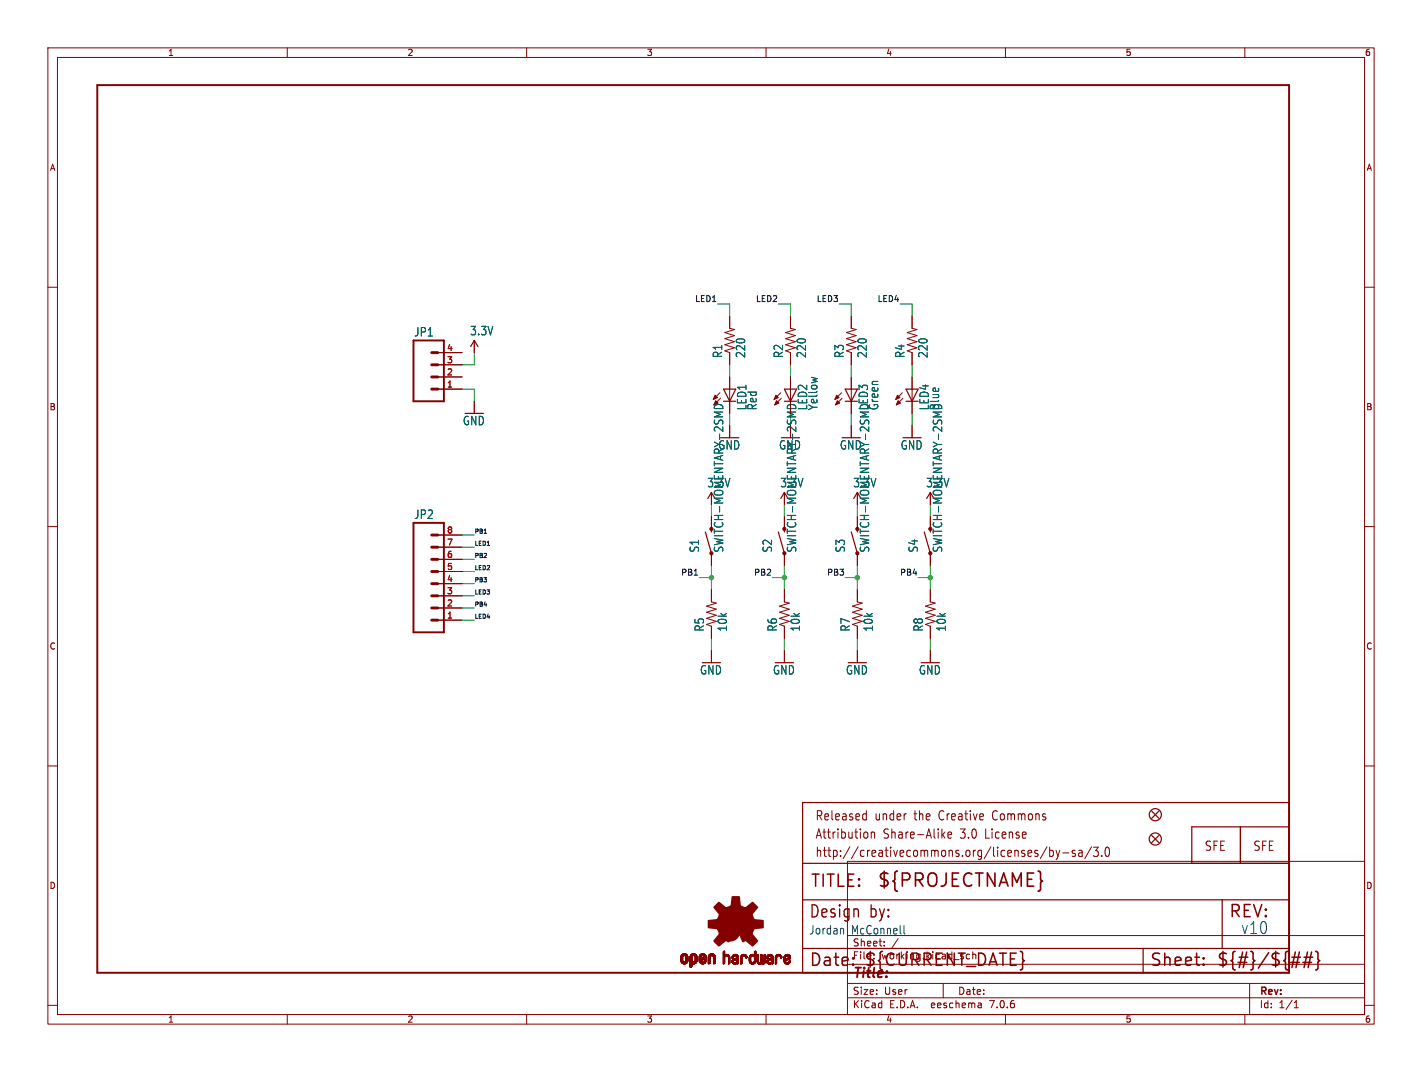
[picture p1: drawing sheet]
<svg xmlns="http://www.w3.org/2000/svg" width="297mm" height="224mm" viewBox="0 0 297 224" stroke-linecap="round" stroke-linejoin="round" font-family="sans-serif">
<defs><g id="words">
<text font-size="3.8" fill="#840000" x="183.1" y="185.7">${PROJECTNAME}</text>
<g font-size="3.5" fill="#840000">
<text x="169.2" y="185.7">TITLE:</text>
<text x="256.5" y="192.1">REV:</text>
<text x="168.9" y="202.2">Date:</text>
<text x="180.3" y="202.2">${CURRENT_DATE}</text>
<text x="240" y="202.2">Sheet:</text>
<text x="254" y="202.2">${#}/${##}</text>
</g>
<g font-size="3.5" fill="#0000c2">
<text x="168.9" y="192.1">Design</text>
<text x="181.6" y="192.1">by:</text>
<text x="259.1" y="195.3">v10</text>
</g>
<text font-size="2.8" fill="#840000" x="178" y="204.8">Title:</text>
<g font-size="2.7" fill="#840000">
<text x="170.2" y="171.7">Released</text>
<text x="182.7" y="171.7">under</text>
<text x="191.1" y="171.7">the</text>
<text x="196.5" y="171.7">Creative</text>
<text x="208" y="171.7">Commons</text>
<text x="170.2" y="175.5">Attribution</text>
<text x="170.2" y="179.3">http://creativecommons.org/licenses/by-sa/3.0</text>
<text x="184.5" y="175.5">Share-Alike</text>
<text x="200.8" y="175.5">3.0</text>
<text x="206.2" y="175.5">License</text>
<text x="251.5" y="178">SFE</text>
<text x="261.6" y="178">SFE</text>
</g>
<g font-size="2.5" fill="#006464">
<text x="86.4" y="70.5">JP1</text>
<text x="98.1" y="70.2">3.3V</text>
<text x="151" y="74.9" transform="rotate(-90 151 74.9)">R1</text>
<text x="155.8" y="74.9" transform="rotate(-90 155.8 74.9)">220</text>
<text x="163.7" y="74.9" transform="rotate(-90 163.7 74.9)">R2</text>
<text x="168.5" y="74.9" transform="rotate(-90 168.5 74.9)">220</text>
<text x="176.4" y="74.9" transform="rotate(-90 176.4 74.9)">R3</text>
<text x="181.2" y="74.9" transform="rotate(-90 181.2 74.9)">220</text>
<text x="189.1" y="74.9" transform="rotate(-90 189.1 74.9)">R4</text>
<text x="193.9" y="74.9" transform="rotate(-90 193.9 74.9)">220</text>
<text x="96.6" y="89">GND</text>
<text x="156.1" y="85.8" transform="rotate(-90 156.1 85.8)">LED1</text>
<text x="158.3" y="85.8" transform="rotate(-90 158.3 85.8)">Red</text>
<text x="168.8" y="85.8" transform="rotate(-90 168.8 85.8)">LED2</text>
<text x="171" y="85.8" transform="rotate(-90 171 85.8)">Yellow</text>
<text x="183.7" y="85.8" transform="rotate(-90 183.7 85.8)">Green</text>
<text x="194.2" y="85.8" transform="rotate(-90 194.2 85.8)">LED4</text>
<text x="196.4" y="85.8" transform="rotate(-90 196.4 85.8)">Blue</text>
<text x="149.9" y="94.1">GND</text>
<text x="162.6" y="94.1">GND</text>
<text x="175.3" y="94.1">GND</text>
<text x="188" y="94.1">GND</text>
<text x="147.6" y="102">3.3V</text>
<text x="162.9" y="102">3.3V</text>
<text x="178.1" y="102">3.3V</text>
<text x="193.3" y="102">3.3V</text>
<text x="86.4" y="108.6">JP2</text>
<text x="146.2" y="115.5" transform="rotate(-90 146.2 115.5)">S1</text>
<text x="161.4" y="115.5" transform="rotate(-90 161.4 115.5)">S2</text>
<text x="176.7" y="115.5" transform="rotate(-90 176.7 115.5)">S3</text>
<text x="191.9" y="115.5" transform="rotate(-90 191.9 115.5)">S4</text>
<text x="147.2" y="132" transform="rotate(-90 147.2 132)">R5</text>
<text x="152" y="132" transform="rotate(-90 152 132)">10k</text>
<text x="162.5" y="132" transform="rotate(-90 162.5 132)">R6</text>
<text x="167.3" y="132" transform="rotate(-90 167.3 132)">10k</text>
<text x="177.7" y="132" transform="rotate(-90 177.7 132)">R7</text>
<text x="182.5" y="132" transform="rotate(-90 182.5 132)">10k</text>
<text x="193" y="132" transform="rotate(-90 193 132)">R8</text>
<text x="197.8" y="132" transform="rotate(-90 197.8 132)">10k</text>
<text x="146.1" y="141.1">GND</text>
<text x="161.3" y="141.1">GND</text>
<text x="176.6" y="141.1">GND</text>
<text x="191.8" y="141.1">GND</text>
</g>
<g font-size="2.5" fill="#840000">
<text x="151.3" y="115.5" transform="rotate(-90 151.3 115.5)">SWITCH-MOMENTARY-2SMD</text>
<text x="166.5" y="115.5" transform="rotate(-90 166.5 115.5)">SWITCH-MOMENTARY-2SMD</text>
<text x="181.8" y="115.5" transform="rotate(-90 181.8 115.5)">SWITCH-MOMENTARY-2SMD LED3</text>
<text x="197" y="115.5" transform="rotate(-90 197 115.5)">SWITCH-MOMENTARY-2SMD</text>
</g>
<g font-size="2.5" fill="#0000c2">
<text x="168.9" y="195.3">Jordan</text>
<text x="177.8" y="195.3">McConnell</text>
</g>
<g font-size="2.1" fill="#840000">
<text x="178" y="197.9">Sheet:</text>
<text x="178" y="200.6">File:</text>
<text x="184.1" y="200.6">working.kicad_sch</text>
<text x="178" y="208">Size:</text>
<text x="184.7" y="208">User</text>
<text x="200" y="208">Date:</text>
<text x="263" y="208.2">Rev:</text>
<text x="178" y="210.8">KiCad</text>
<text x="185.7" y="210.8">E.D.A.</text>
<text x="194.6" y="210.8">eeschema</text>
<text x="207" y="210.8">7.0.6</text>
<text x="263" y="210.8">Id:</text>
<text x="267.1" y="210.8">1/1</text>
</g>
<g font-size="1.8" fill="#840000">
<text x="35" y="11.9">1</text>
<text x="85" y="11.9">2</text>
<text x="135" y="11.9">3</text>
<text x="185" y="11.9">4</text>
<text x="235" y="11.9">5</text>
<text x="285" y="11.9">6</text>
<text x="10.3" y="35.9">A</text>
<text x="285.3" y="35.9">A</text>
<text x="10.3" y="85.9">B</text>
<text x="285.3" y="85.9">B</text>
<text x="10.3" y="135.9">C</text>
<text x="285.3" y="135.9">C</text>
<text x="10.3" y="185.9">D</text>
<text x="285.3" y="185.9">D</text>
<text x="35" y="213.8">1</text>
<text x="85" y="213.8">2</text>
<text x="135" y="213.8">3</text>
<text x="185" y="213.8">4</text>
<text x="235" y="213.8">5</text>
<text x="285" y="213.8">6</text>
</g>
<g font-size="1.8" fill="#a90000">
<text x="93.3" y="75.9">3</text>
<text x="93.3" y="73.4">4</text>
<text x="93.3" y="81">1</text>
<text x="93.3" y="78.5">2</text>
<text x="93.3" y="111.5">8</text>
<text x="93.3" y="119.1">5</text>
<text x="93.3" y="116.6">6</text>
<text x="93.3" y="114">7</text>
<text x="93.3" y="124.2">3</text>
<text x="93.3" y="121.7">4</text>
<text x="93.3" y="129.3">1</text>
<text x="93.3" y="126.7">2</text>
</g>
<g font-size="1.7" fill="#0f0f0f">
<text x="145.1" y="63.2">LED1</text>
<text x="157.8" y="63.2">LED2</text>
<text x="170.5" y="63.2">LED3</text>
<text x="183.2" y="63.2">LED4</text>
<text x="142.2" y="120.3">PB1</text>
<text x="157.4" y="120.3">PB2</text>
<text x="172.6" y="120.3">PB3</text>
<text x="187.9" y="120.3">PB4</text>
</g>
<g font-size="1.2" fill="#0f0f0f">
<text x="99.1" y="111.5">PB1</text>
<text x="99.1" y="119.1">LED2</text>
<text x="99.1" y="116.6">PB2</text>
<text x="99.1" y="114.1">LED1</text>
<text x="99.1" y="121.7">PB3</text>
<text x="99.1" y="124.2">LED3</text>
<text x="99.1" y="129.3">LED4</text>
<text x="99.1" y="126.8">PB4</text>
</g>
</g></defs>
<g fill="none" stroke="#840000" stroke-width=".21">
<path d="M10 10h277v203.9h-277zM12 12h273v199.9h-273zM60 10v2M110 10v2M160 10v2M210 10v2M260 10v2M10 60h2M285 60h2M91.4 78.7h5.1M91.4 76.2h5.1M91.4 73.7h5.1"/>
<path d="M99.1 71.1v2.6M152.4 66v2.6l1 .2-2 .7 2 .6-2 .6 2 .7-2 .6 2 .6-2 .7 1 .4v2.5M152.4 78.7v7.7M165.1 66v2.6l1 .2-2 .7 2 .6-2 .6 2 .7-2 .6 2 .6-2 .7 1 .4v2.5M165.1 78.7v7.7M177.8 66v2.6l1 .2-2 .7 2 .6-2 .6 2 .7-2 .6 2 .6-2 .7 1 .4v2.5M177.8 78.7v7.7M190.5 66v2.6l1 .2-2 .7 2 .6-2 .6 2 .7-2 .6 2 .6-2 .7 1 .4v2.5M190.5 78.7v7.7M91.4 81.3h5.1M99.1 83.8v2.6M150.4 82l-1.4 1.4"/>
<path d="M150.5 83.2l-1.4 1.4M152.4 88.9v2.5M163.1 82l-1.4 1.4M163.2 83.2l-1.4 1.4M175.8 82l-1.4 1.4M175.9 83.2l-1.4 1.4M177.8 88.9v2.5M188.5 82l-1.4 1.4M188.6 83.2l-1.4 1.4M190.5 88.9v2.5M10 110h2M91.4 119.4h5.1"/>
<path d="M91.4 116.8h5.1M91.4 114.3h5.1M91.4 111.8h5.1M148.6 115.6v2.5M163.8 115.6v2.5M179.1 115.6v2.5M194.3 115.6v2.5M285 110h2M91.4 129.5h5.1M91.4 127h5.1M91.4 124.5h5.1M91.4 121.9h5.1"/>
<path d="M148.6 123.2v2.5l1 .3-2 .6 2 .7-2 .6 2 .6-2 .7 2 .6-2 .6 1 .4v2.6M148.6 135.9v2.5M163.8 123.2v2.5l1 .3-2 .6 2 .7-2 .6 2 .6-2 .7 2 .6-2 .6 1 .4v2.6M163.8 135.9v2.5M179.1 123.2v2.5l1 .3-2 .6 2 .7-2 .6 2 .6-2 .7 2 .6-2 .6 1 .4v2.6M179.1 135.9v2.5M194.3 123.2v2.5l1 .3-2 .6 2 .7-2 .6 2 .6-2 .7 2 .6-2 .6 1 .4v2.6M194.3 135.9v2.5M10 160h2M285 160h2M177 179.9h108v32h-108zM180.5 170l.4 .1"/>
<path d="M180.9 169.3v2M180.9 171.2l-.4 .1M181.2 174v.9M182 173.8v1.3M182 174l.2-.2 .4 .1 .1 1.2M196.9 174.4l.5 .7M197.4 173.8l-.7 .7M198 174.4l.8-.1-.1-.4-.5-.1-.2 .3 .1 .9h.6M218.7 176.9l-1.4 2.5M219.2 177v1.9M219.2 177.7l.5-.1 .3 .4-.1 .8h-.7M220.6 177.6l.4 1.3"/>
<path d="M221 178.9l-.2 .5-.2 .1M221.3 177.6l-.3 1.3M222 178.2h1.2M224.5 177.7l-.3-.1-.3 .3 .1 .3 .5 .1v.5h-.6M225.3 177.7h.7v1.2M226 178.1l-.5 .1a.4 .4 0 0 0-.3 .3 .4 .4 0 0 0 .3 .4l.5-.1M228 176.9l-1.4 2.5M228.4 177h1l-.6 .7 .5 .2v.8l-.2 .2h-.5l-.2-.2M230.1 178.7v.2M231 177.1l.3-.1a1.34 1.34 0 0 1 0 1.9h-.1a1.44 1.44 0 0 1-.2-1.8zM177 195.4h108M184.7 197.5v.1"/>
<path d="M184.7 196.7v.1M187.6 196l-1.3 2M10 210h2M60 211.9v2M110 211.9v2M160 211.9v2M177 208.4h108M177 205.4h108M177 201.4h108M197 205.4v3M204.9 209.6l.1 .9M205 210.4l-.2 .1"/>
<path d="M205 209.9h-.2M210 211.9v2M260 211.9v2M261 205.4v6.5M270.3 210.5h.9M270.3 209.4l.4-.4v1.5M285 210h2"/>
</g>
<path d="M20.3 17.8h248.9v185.4h-248.9zM86.4 71.1h6.3v12.7h-6.3zM86.4 109.2h6.3v22.9h-6.3z" fill="none" stroke="#840000" stroke-width=".41"/>
<path d="M90.2 78.7h1.2M90.2 76.2h1.2M90.2 73.7h1.2M90.2 81.3h1.2M90.2 119.4h1.2M90.2 116.8h1.2M90.2 114.3h1.2M90.2 111.8h1.2M90.2 129.5h1.2M90.2 127h1.2M90.2 124.5h1.2M90.2 121.9h1.2" fill="none" stroke="#840000" stroke-width=".61"/>
<g fill="#840000" stroke="#840000" stroke-width=".21">
<path d="M187.5 82.6l.5 .5-.9 .3z"/>
<path d="M187.6 83.7l.5 .5-.9 .4z"/>
<path d="M174.8 82.6l.5 .5-.9 .3z"/>
<path d="M174.9 83.7l.5 .5-.9 .4z"/>
<path d="M142.2 200.7h.4z"/>
<path d="M142.2 200.6l.4 .1z"/>
<path d="M142.2 200.6h.4z"/>
<path d="M142.2 200.5l.4 .1z"/>
<path d="M142.2 200.5h.4z"/>
<path d="M142.2 200.4l.4 .1z"/>
<path d="M142.2 200.4h.4z"/>
<path d="M142.2 200.3l.4 .1z"/>
<path d="M142.2 200.3h.4z"/>
<path d="M142.2 200.2l.4 .1z"/>
<path d="M142.2 200.2h.4z"/>
<path d="M142.2 200.1l.4 .1z"/>
<path d="M142.2 200.1h.4z"/>
<path d="M142.2 200l.4 .1z"/>
<path d="M142.2 200h.4z"/>
<path d="M142.2 199.9l.4 .1z"/>
<path d="M142.2 199.9h.4z"/>
<path d="M142.2 199.8l.4 .1z"/>
<path d="M142.2 199.8h.4z"/>
<path d="M142.2 200.8h.5z"/>
<path d="M142.2 200.8h.4z"/>
<path d="M142.2 200.7l.4 .1z"/>
<path d="M142.2 199.8h.5z"/>
<path d="M142.2 199.7l.5 .1z"/>
<path d="M142.2 200.9h.5z"/>
<path d="M142.2 200.8l.5 .1z"/>
<path d="M142.2 199.7h.5z"/>
<path d="M142.3 200.9h.5z"/>
<path d="M142.3 199.7h.5z"/>
<path d="M142.3 199.6l.5 .1z"/>
<path d="M142.3 200.9l.5 .1z"/>
<path d="M142.3 199.6h.5z"/>
<path d="M142.3 199.6h.6z"/>
<path d="M142.3 201h1.3z"/>
<path d="M142.3 201h.6z"/>
<path d="M142.3 199.6h1.3z"/>
<path d="M142.3 199.5l1.3 .1z"/>
<path d="M142.3 201l1.2 .1z"/>
<path d="M142.3 199.5h1.3z"/>
<path d="M142.3 199.5h1.2z"/>
<path d="M142.3 201.1h1.2z"/>
<path d="M142.4 201.1h1.1z"/>
<path d="M142.4 199.5h1.1z"/>
<path d="M142.4 199.4l1.1 .1z"/>
<path d="M142.4 201.1l1.1 .1z"/>
<path d="M142.4 199.4h1.1z"/>
<path d="M142.4 201.2h1z"/>
<path d="M142.4 199.4h1z"/>
<path d="M142.5 201.2h.9z"/>
<path d="M142.5 199.4h.9z"/>
<path d="M142.5 199.3l.9 .1z"/>
<path d="M142.5 199.3h.8z"/>
<path d="M142.6 201.2l.7 .1z"/>
<path d="M142.6 201.3h.7z"/>
<path d="M142.6 199.3h.7z"/>
<path d="M142.6 201.3h.6z"/>
<path d="M142.6 199.3h.6z"/>
<path d="M142.7 201.3h.5z"/>
<path d="M142.7 199.3h.5z"/>
<path d="M142.7 201.3h.4z"/>
<path d="M142.8 199.2l.3 .1z"/>
<path d="M142.8 201.3h.3z"/>
<path d="M142.8 199.2h.3z"/>
<path d="M142.8 201.3l.3 .1z"/>
<path d="M142.8 201.4h.2z"/>
<path d="M142.9 199.2h.1z"/>
<path d="M143 199.6h.6z"/>
<path d="M143 201h.6z"/>
<path d="M143.1 200.9l.5 .1z"/>
<path d="M143.1 200.9h.5z"/>
<path d="M143.1 199.6l.5 .1z"/>
<path d="M143.1 199.7h.5z"/>
<path d="M143.2 200.9h.4z"/>
<path d="M143.2 199.7h.4z"/>
<path d="M143.2 200.8l.4 .1z"/>
<path d="M143.2 200.8h.5z"/>
<path d="M143.2 199.7l.5 .1z"/>
<path d="M143.2 199.7h.5z"/>
<path d="M143.2 199.8h.5z"/>
<path d="M143.3 200.7l.4 .1z"/>
<path d="M143.3 200.7h.4z"/>
<path d="M143.3 199.9h.4z"/>
<path d="M143.3 199.8l.4 .1z"/>
<path d="M143.3 199.8h.4z"/>
<path d="M143.3 200.6l.4 .1z"/>
<path d="M143.3 200.6h.4z"/>
<path d="M143.3 200.5l.4 .1z"/>
<path d="M143.3 200.5h.4z"/>
<path d="M143.3 200.4l.4 .1z"/>
<path d="M143.3 200.4h.4z"/>
<path d="M143.3 200.3l.4 .1z"/>
<path d="M143.3 200.3h.4z"/>
<path d="M143.3 200.2l.4 .1z"/>
<path d="M143.3 200.2h.4z"/>
<path d="M143.3 200.1l.4 .1z"/>
<path d="M143.3 200.1h.4z"/>
<path d="M143.3 200l.4 .1z"/>
<path d="M143.3 200h.4z"/>
<path d="M143.3 199.9l.4 .1z"/>
<path d="M144.1 202h.2z"/>
<path d="M144.1 202h.3z"/>
<path d="M144.1 201.9l.4 .1z"/>
<path d="M144.1 201.9h.4z"/>
<path d="M144.1 201.8l.4 .1z"/>
<path d="M144.1 201.8h.4z"/>
<path d="M144.1 201.7l.4 .1z"/>
<path d="M144.1 201.7h.4z"/>
<path d="M144.1 201.6l.4 .1z"/>
<path d="M144.1 201.6h.4z"/>
<path d="M144.1 201.5l.4 .1z"/>
<path d="M144.1 201.5h.4z"/>
<path d="M144.1 201.4l.4 .1z"/>
<path d="M144.1 201.4h.4z"/>
<path d="M144.1 201.3l.4 .1z"/>
<path d="M144.1 201.3h.4z"/>
<path d="M144.1 201.3h.5z"/>
<path d="M144.1 201.3h1.1z"/>
<path d="M144.1 201.2l1.1 .1z"/>
<path d="M144.1 201.2h1.2z"/>
<path d="M144.1 201.2h1.3z"/>
<path d="M144.1 201.1l1.3 .1z"/>
<path d="M144.1 201.1h1.3z"/>
<path d="M144.1 201l1.3 .1z"/>
<path d="M144.1 201h1.4z"/>
<path d="M144.1 201h.7z"/>
<path d="M144.1 200.9l.6 .1z"/>
<path d="M144.1 200.9h.6z"/>
<path d="M144.1 200.9h.5z"/>
<path d="M144.1 200.8l.5 .1z"/>
<path d="M144.1 200.8h.5z"/>
<path d="M144.1 200.8h.4z"/>
<path d="M144.1 200.7l.4 .1z"/>
<path d="M144.1 200.7h.4z"/>
<path d="M144.1 200.6l.4 .1z"/>
<path d="M144.1 200.6h.4z"/>
<path d="M144.1 200.5l.4 .1z"/>
<path d="M144.1 200.5h.4z"/>
<path d="M144.1 200.4l.4 .1z"/>
<path d="M144.1 200.4h.4z"/>
<path d="M144.1 200.3l.4 .1z"/>
<path d="M144.1 200.3h.4z"/>
<path d="M144.1 200.2l.4 .1z"/>
<path d="M144.1 200.2h.4z"/>
<path d="M144.1 200.1l.4 .1z"/>
<path d="M144.1 200.1h.4z"/>
<path d="M144.1 200l.4 .1z"/>
<path d="M144.1 200h.4z"/>
<path d="M144.1 199.9l.4 .1z"/>
<path d="M144.1 199.9h.4z"/>
<path d="M144.1 199.8l.4 .1z"/>
<path d="M144.1 199.8h.4z"/>
<path d="M144.1 199.8h.5z"/>
<path d="M144.2 202h.1z"/>
<path d="M144.2 199.8h.4z"/>
<path d="M144.2 199.7l.4 .1z"/>
<path d="M144.2 199.7h.4z"/>
<path d="M144.2 199.7h.5z"/>
<path d="M144.2 199.6l.5 .1z"/>
<path d="M144.2 199.6h.5z"/>
<path d="M144.2 199.6h.6z"/>
<path d="M144.2 199.6h1.3z"/>
<path d="M144.2 199.5l1.3 .1z"/>
<path d="M144.3 199.5h1.2z"/>
<path d="M144.3 199.5h1.1z"/>
<path d="M144.3 199.4l1.1 .1z"/>
<path d="M144.3 199.4h1.1z"/>
<path d="M144.4 199.4h.9z"/>
<path d="M144.4 199.3l.9 .1z"/>
<path d="M144.5 199.3h.7z"/>
<path d="M144.6 201.3h.5z"/>
<path d="M144.6 199.3h.5z"/>
<path d="M144.7 199.2l.3 .1z"/>
<path d="M144.7 201.3h.3z"/>
<path d="M144.7 199.2h.3z"/>
<path d="M144.7 201.3l.3 .1z"/>
<path d="M144.7 199.2h.2z"/>
<path d="M144.8 201.4h.1z"/>
<path d="M144.9 199.6h.6z"/>
<path d="M144.9 201h.6z"/>
<path d="M145 200.9l.5 .1z"/>
<path d="M145 199.6h.5z"/>
<path d="M145 200.9h.5z"/>
<path d="M145 199.6l.5 .1z"/>
<path d="M145 199.7h.5z"/>
<path d="M145.1 199.7h.4z"/>
<path d="M145.1 200.9h.4z"/>
<path d="M145.1 200.8l.4 .1z"/>
<path d="M145.1 200.8h.4z"/>
<path d="M145.1 199.7l.4 .1z"/>
<path d="M145.1 200.8h.5z"/>
<path d="M145.1 199.8h.5z"/>
<path d="M145.1 199.8h.4z"/>
<path d="M145.2 200.8h.4z"/>
<path d="M145.2 199.8h.4z"/>
<path d="M145.2 200.7l.4 .1z"/>
<path d="M145.2 200.7h.4z"/>
<path d="M145.2 199.8l.4 .1z"/>
<path d="M145.2 199.9h.4z"/>
<path d="M145.2 200.6l.4 .1z"/>
<path d="M145.2 200.6h.4z"/>
<path d="M145.2 200.5l.4 .1z"/>
<path d="M145.2 200.5h.4z"/>
<path d="M145.2 200.4l.4 .1z"/>
<path d="M145.2 200.4h.4z"/>
<path d="M145.2 200.3l.4 .1z"/>
<path d="M145.2 200.3h.4z"/>
<path d="M145.2 200.2l.4 .1z"/>
<path d="M145.2 200.2h.4z"/>
<path d="M145.2 200.1l.4 .1z"/>
<path d="M145.2 200.1h.4z"/>
<path d="M145.2 200l.4 .1z"/>
<path d="M145.2 200h.4z"/>
<path d="M145.2 199.9l.4 .1z"/>
<path d="M146 200.8h.5z"/>
<path d="M146 200.7l.5 .1z"/>
<path d="M146 200.7h.5z"/>
<path d="M146 200.7h.4z"/>
<path d="M146 200.6l.5 .1z"/>
<path d="M146 200.6h.5z"/>
<path d="M146 200.6h.6z"/>
<path d="M146 200.5l.6 .1z"/>
<path d="M146 200.5h.7z"/>
<path d="M146 200.5h.8z"/>
<path d="M146 200.4l.9 .1z"/>
<path d="M146 200.4h.9z"/>
<path d="M146 200.4h1z"/>
<path d="M146 200.3l1.1 .1z"/>
<path d="M146 200.3h1.1z"/>
<path d="M146 200.3h1.2z"/>
<path d="M146 200.3h1.3z"/>
<path d="M146 200.2l1.3 .1z"/>
<path d="M146 200.2h1.3z"/>
<path d="M146 200.2h1.4z"/>
<path d="M146 200.2h1.5z"/>
<path d="M146 200.2h.4z"/>
<path d="M146 200.1l.4 .1z"/>
<path d="M146 200.1h.4z"/>
<path d="M146 200l.4 .1z"/>
<path d="M146 200h.4z"/>
<path d="M146 199.9l.4 .1z"/>
<path d="M146 199.9h.4z"/>
<path d="M146 199.9h.5z"/>
<path d="M146 199.8l.5 .1z"/>
<path d="M146 199.8h.5z"/>
<path d="M146.1 200.9h.4z"/>
<path d="M146.1 200.8l.4 .1z"/>
<path d="M146.1 200.8h.4z"/>
<path d="M146.1 199.8h.4z"/>
<path d="M146.1 199.7l.4 .1z"/>
<path d="M146.1 199.7h.4z"/>
<path d="M146.1 200.9h.5z"/>
<path d="M146.1 199.7h.5z"/>
<path d="M146.1 200.9l.6 .1z"/>
<path d="M146.1 199.6l.5 .1z"/>
<path d="M146.1 199.6h.6z"/>
<path d="M146.1 201h1.3z"/>
<path d="M146.1 201h.6z"/>
<path d="M146.1 199.6h1.3z"/>
<path d="M146.1 199.5l1.3 .1z"/>
<path d="M146.2 201h1.2z"/>
<path d="M146.2 199.5h1.2z"/>
<path d="M146.2 201l1.2 .1z"/>
<path d="M146.2 201.1h1.1z"/>
<path d="M146.2 199.5h1.1z"/>
<path d="M146.2 199.4l1.1 .1z"/>
<path d="M146.3 201.1l1 .1z"/>
<path d="M146.3 199.4h1z"/>
<path d="M146.3 201.2h1z"/>
<path d="M146.3 201.2h.9z"/>
<path d="M146.3 199.4h.9z"/>
<path d="M146.4 199.3l.8 .1z"/>
<path d="M146.4 201.2l.7 .1z"/>
<path d="M146.4 199.3h.8z"/>
<path d="M146.4 201.3h.7z"/>
<path d="M146.4 199.3h.7z"/>
<path d="M146.5 199.3h.6z"/>
<path d="M146.5 201.3h.6z"/>
<path d="M146.5 199.3h.5z"/>
<path d="M146.5 201.3h.5z"/>
<path d="M146.5 200.2h1z"/>
<path d="M146.5 200.1l1 .1z"/>
<path d="M146.6 199.3h.4z"/>
<path d="M146.6 201.3h.4z"/>
<path d="M146.6 200.1h.9z"/>
<path d="M146.6 199.2l.3 .1z"/>
<path d="M146.6 201.3h.3z"/>
<path d="M146.6 201.3l.3 .1z"/>
<path d="M146.6 199.2h.3z"/>
<path d="M146.7 201.4h.2z"/>
<path d="M146.7 200.1h.8z"/>
<path d="M146.7 199.2h.2z"/>
<path d="M146.8 200l.7 .1z"/>
<path d="M146.8 200h.7z"/>
<path d="M146.8 199.6h.6z"/>
<path d="M146.9 201h.5z"/>
<path d="M146.9 200h.6z"/>
<path d="M146.9 199.6h.5z"/>
<path d="M146.9 200.9l.5 .1z"/>
<path d="M146.9 200.9h.5z"/>
<path d="M146.9 199.6l.5 .1z"/>
<path d="M146.9 199.7h.5z"/>
<path d="M146.9 199.7h.6z"/>
<path d="M147 200.9h.4z"/>
<path d="M147 199.7h.5z"/>
<path d="M147 200.9h.5z"/>
<path d="M147 200h.5z"/>
<path d="M147 199.7l.5 .1z"/>
<path d="M147 200.8l.5 .1z"/>
<path d="M147 199.8h.5z"/>
<path d="M147 200.8h.5z"/>
<path d="M147 199.9l.5 .1z"/>
<path d="M147 199.9h.5z"/>
<path d="M147.1 200.8h.4z"/>
<path d="M147.1 199.9h.4z"/>
<path d="M147.1 199.8h.4z"/>
<path d="M147.1 199.8l.4 .1z"/>
<path d="M147.1 200.7l.4 .1z"/>
<path d="M147.1 200.7h.4z"/>
<path d="M147.1 200.6l.4 .1z"/>
<path d="M147.1 200.6h.4z"/>
<path d="M147.2 200.6h.3z"/>
<path d="M147.2 200.5l.3 .1z"/>
<path d="M147.2 200.5h.3z"/>
<path d="M147.3 200.5h.2z"/>
<path d="M147.9 201.3h.3z"/>
<path d="M147.9 201.2l.4 .1z"/>
<path d="M147.9 201.2h.4z"/>
<path d="M147.9 201.1l.4 .1z"/>
<path d="M147.9 201.1h.4z"/>
<path d="M147.9 201l.4 .1z"/>
<path d="M147.9 201h.4z"/>
<path d="M147.9 200.9l.4 .1z"/>
<path d="M147.9 200.9h.4z"/>
<path d="M147.9 200.8l.4 .1z"/>
<path d="M147.9 200.8h.4z"/>
<path d="M147.9 200.7l.4 .1z"/>
<path d="M147.9 200.7h.4z"/>
<path d="M147.9 200.6l.4 .1z"/>
<path d="M147.9 200.6h.4z"/>
<path d="M147.9 200.5l.4 .1z"/>
<path d="M147.9 200.5h.4z"/>
<path d="M147.9 200.4l.4 .1z"/>
<path d="M147.9 200.4h.4z"/>
<path d="M147.9 200.3l.4 .1z"/>
<path d="M147.9 200.3h.4z"/>
<path d="M147.9 200.2l.4 .1z"/>
<path d="M147.9 200.2h.4z"/>
<path d="M147.9 200.1l.4 .1z"/>
<path d="M147.9 200.1h.4z"/>
<path d="M147.9 200l.4 .1z"/>
<path d="M147.9 200h.4z"/>
<path d="M147.9 199.9l.4 .1z"/>
<path d="M147.9 199.9h.4z"/>
<path d="M147.9 199.8l.4 .1z"/>
<path d="M148 201.3h.2z"/>
<path d="M148 199.8h.4z"/>
<path d="M148 201.3h.1z"/>
<path d="M148 199.7l.4 .1z"/>
<path d="M148 199.7h.4z"/>
<path d="M148 199.7h.5z"/>
<path d="M148 199.6l.5 .1z"/>
<path d="M148 199.6h.6z"/>
<path d="M148 199.6h1.3z"/>
<path d="M148.1 199.6h1.2z"/>
<path d="M148.1 199.5l1.2 .1z"/>
<path d="M148.1 199.5h1.2z"/>
<path d="M148.1 199.5h1.1z"/>
<path d="M148.1 199.4l1.1 .1z"/>
<path d="M148.2 199.4h1z"/>
<path d="M148.2 199.4h.9z"/>
<path d="M148.3 199.3l.8 .1z"/>
<path d="M148.3 199.3h.8z"/>
<path d="M148.3 199.3h.7z"/>
<path d="M148.4 199.3h.6z"/>
<path d="M148.4 199.3h.5z"/>
<path d="M148.5 199.3h.4z"/>
<path d="M148.5 199.2l.4 .1z"/>
<path d="M148.5 199.2h.3z"/>
<path d="M148.6 199.2h.2z"/>
<path d="M148.7 199.6h.6z"/>
<path d="M148.8 199.6h.5z"/>
<path d="M148.8 199.6l.5 .1z"/>
<path d="M148.8 199.7h.5z"/>
<path d="M148.9 199.7h.4z"/>
<path d="M148.9 199.7h.5z"/>
<path d="M148.9 199.7l.5 .1z"/>
<path d="M149 199.8h.4z"/>
<path d="M149 199.8l.4 .1z"/>
<path d="M149 201.3h.3z"/>
<path d="M149 201.2l.3 .1z"/>
<path d="M149 201.2h.4z"/>
<path d="M149 201.1l.4 .1z"/>
<path d="M149 201.1h.4z"/>
<path d="M149 201l.4 .1z"/>
<path d="M149 201h.4z"/>
<path d="M149 200.9l.4 .1z"/>
<path d="M149 200.9h.4z"/>
<path d="M149 200.8l.4 .1z"/>
<path d="M149 200.8h.4z"/>
<path d="M149 200.7l.4 .1z"/>
<path d="M149 200.7h.4z"/>
<path d="M149 200.6l.4 .1z"/>
<path d="M149 200.6h.4z"/>
<path d="M149 200.5l.4 .1z"/>
<path d="M149 200.5h.4z"/>
<path d="M149 200.4l.4 .1z"/>
<path d="M149 200.4h.4z"/>
<path d="M149 200.3l.4 .1z"/>
<path d="M149 200.3h.4z"/>
<path d="M149 200.2l.4 .1z"/>
<path d="M149 200.2h.4z"/>
<path d="M149 200.1l.4 .1z"/>
<path d="M149 200.1h.4z"/>
<path d="M149 200l.4 .1z"/>
<path d="M149 200h.4z"/>
<path d="M149 199.9l.4 .1z"/>
<path d="M149 199.9h.4z"/>
<path d="M149 201.3h.2z"/>
<path d="M151.1 201.3h.1z"/>
<path d="M151.1 201.3h.2z"/>
<path d="M151.1 198.9h.3z"/>
<path d="M151.1 201.2l.2 .1z"/>
<path d="M151.1 201.2h.2z"/>
<path d="M151.1 201.2h.3z"/>
<path d="M151.1 201.1l.3 .1z"/>
<path d="M151.1 201.1h.3z"/>
<path d="M151.1 201l.3 .1z"/>
<path d="M151.1 201h.3z"/>
<path d="M151.1 200.9l.3 .1z"/>
<path d="M151.1 200.9h.3z"/>
<path d="M151.1 200.8l.3 .1z"/>
<path d="M151.1 200.8h.3z"/>
<path d="M151.1 200.7l.3 .1z"/>
<path d="M151.1 200.7h.3z"/>
<path d="M151.1 200.6l.3 .1z"/>
<path d="M151.1 200.6h.3z"/>
<path d="M151.1 200.5l.3 .1z"/>
<path d="M151.1 200.5h.3z"/>
<path d="M151.1 200.4l.3 .1z"/>
<path d="M151.1 200.4h.3z"/>
<path d="M151.1 200.3l.3 .1z"/>
<path d="M151.1 200.3h.3z"/>
<path d="M151.1 200.2l.3 .1z"/>
<path d="M151.1 200.2h.3z"/>
<path d="M151.1 200.1l.3 .1z"/>
<path d="M151.1 200.1h.3z"/>
<path d="M151.1 200l.3 .1z"/>
<path d="M151.1 200h.3z"/>
<path d="M151.1 199.9l.3 .1z"/>
<path d="M151.1 199.9h.3z"/>
<path d="M151.1 199.8l.3 .1z"/>
<path d="M151.1 199.8h.3z"/>
<path d="M151.1 199.8h.4z"/>
<path d="M151.1 199.7l.4 .1z"/>
<path d="M151.1 199.7h.4z"/>
<path d="M151.1 199.7h.5z"/>
<path d="M151.1 199.7h.6z"/>
<path d="M151.1 199.6l.6 .1z"/>
<path d="M151.1 199.6h1.2z"/>
<path d="M151.1 199.6h1.1z"/>
<path d="M151.1 199.5l1.1 .1z"/>
<path d="M151.1 199.5h1.1z"/>
<path d="M151.1 199.5h1z"/>
<path d="M151.1 199.4l1 .1z"/>
<path d="M151.1 199.4h1z"/>
<path d="M151.1 199.4h.3z"/>
<path d="M151.1 199.3l.3 .1z"/>
<path d="M151.1 199.3h.3z"/>
<path d="M151.1 199.2l.3 .1z"/>
<path d="M151.1 199.2h.3z"/>
<path d="M151.1 199.1l.3 .1z"/>
<path d="M151.1 199.1h.3z"/>
<path d="M151.1 199l.3 .1z"/>
<path d="M151.1 199h.3z"/>
<path d="M151.1 198.9l.3 .1z"/>
<path d="M151.1 198.8l.3 .1z"/>
<path d="M151.1 198.8h.3z"/>
<path d="M151.1 198.7l.3 .1z"/>
<path d="M151.1 198.7h.3z"/>
<path d="M151.2 198.7h.2z"/>
<path d="M151.2 198.7h.1z"/>
<path d="M151.5 199.4h.5z"/>
<path d="M151.6 199.4h.3z"/>
<path d="M151.8 199.6l.5 .1z"/>
<path d="M151.8 199.7h.5z"/>
<path d="M151.9 199.7h.4z"/>
<path d="M152 199.7h.3z"/>
<path d="M152 199.7h.4z"/>
<path d="M152 199.7l.4 .1z"/>
<path d="M152 199.8h.4z"/>
<path d="M152.1 199.8h.3z"/>
<path d="M152.1 199.8l.3 .1z"/>
<path d="M152.1 199.9h.3z"/>
<path d="M152.1 200h.3z"/>
<path d="M152.1 199.9l.3 .1z"/>
<path d="M152.2 201.3h.1z"/>
<path d="M152.2 201.3h.2z"/>
<path d="M152.2 201.2l.2 .1z"/>
<path d="M152.2 201.2h.2z"/>
<path d="M152.2 201.1l.2 .1z"/>
<path d="M152.2 201.1h.2z"/>
<path d="M152.2 201l.2 .1z"/>
<path d="M152.2 201h.2z"/>
<path d="M152.2 200.9l.2 .1z"/>
<path d="M152.2 200.9h.2z"/>
<path d="M152.2 200.8l.2 .1z"/>
<path d="M152.2 200.8h.2z"/>
<path d="M152.2 200.7l.2 .1z"/>
<path d="M152.2 200.7h.2z"/>
<path d="M152.2 200.6l.2 .1z"/>
<path d="M152.2 200.6h.2z"/>
<path d="M152.2 200.5l.2 .1z"/>
<path d="M152.2 200.5h.2z"/>
<path d="M152.2 200.4l.2 .1z"/>
<path d="M152.2 200.4h.2z"/>
<path d="M152.2 200.3l.2 .1z"/>
<path d="M152.2 200.3h.2z"/>
<path d="M152.2 200.2l.2 .1z"/>
<path d="M152.2 200.2h.2z"/>
<path d="M152.2 200.1l.2 .1z"/>
<path d="M152.2 200.1h.2z"/>
<path d="M152.2 200l.2 .1z"/>
<path d="M152.9 200.9h.3z"/>
<path d="M152.9 200.8l.3 .1z"/>
<path d="M152.9 200.8h.3z"/>
<path d="M152.9 200.1h.1z"/>
<path d="M152.9 200.1h.2z"/>
<path d="M152.9 200l.2 .1z"/>
<path d="M152.9 200h.3z"/>
<path d="M152.9 201h.3z"/>
<path d="M152.9 200.9l.3 .1z"/>
<path d="M152.9 200.7l.3 .1z"/>
<path d="M152.9 200.7h.3z"/>
<path d="M152.9 199.9l.3 .1z"/>
<path d="M152.9 199.9h.3z"/>
<path d="M152.9 201h.4z"/>
<path d="M152.9 200.7h.4z"/>
<path d="M152.9 200.6l.4 .1z"/>
<path d="M152.9 199.8l.3 .1z"/>
<path d="M152.9 201.1h.5z"/>
<path d="M152.9 201.1h.4z"/>
<path d="M152.9 201l.4 .1z"/>
<path d="M152.9 200.6h.4z"/>
<path d="M152.9 200.6h.5z"/>
<path d="M152.9 199.8h.3z"/>
<path d="M152.9 199.8h.4z"/>
<path d="M152.9 201.1h.8z"/>
<path d="M152.9 200.6h.6z"/>
<path d="M153 201.1h.7z"/>
<path d="M153 200.6h.5z"/>
<path d="M153 199.7l.3 .1z"/>
<path d="M153 199.7h.3z"/>
<path d="M153 200.5l.5 .1z"/>
<path d="M153 201.1l.7 .1z"/>
<path d="M153 200.5h.6z"/>
<path d="M153 201.2h.7z"/>
<path d="M153 199.7h.4z"/>
<path d="M153 199.7h.5z"/>
<path d="M153 201.2h.8z"/>
<path d="M153 200.5h.7z"/>
<path d="M153 199.6l.5 .1z"/>
<path d="M153 199.6h1.1z"/>
<path d="M153.1 201.2h.7z"/>
<path d="M153.1 200.5h.6z"/>
<path d="M153.1 199.6h1z"/>
<path d="M153.1 201.2l.7 .1z"/>
<path d="M153.1 201.3h.7z"/>
<path d="M153.1 200.4l.7 .1z"/>
<path d="M153.1 200.4h.7z"/>
<path d="M153.1 199.5l.9 .1z"/>
<path d="M153.1 199.5h.9z"/>
<path d="M153.1 200.4h.8z"/>
<path d="M153.2 200.4h1z"/>
<path d="M153.2 199.5h.8z"/>
<path d="M153.2 201.3h.6z"/>
<path d="M153.2 199.5h.7z"/>
<path d="M153.2 199.4l.7 .1z"/>
<path d="M153.2 201.3l.5 .1z"/>
<path d="M153.2 199.4h.7z"/>
<path d="M153.3 201.4h.4z"/>
<path d="M153.3 200.3l.9 .1z"/>
<path d="M153.3 199.4h.6z"/>
<path d="M153.3 200.3h.9z"/>
<path d="M153.3 199.4h.5z"/>
<path d="M153.4 200.3h.8z"/>
<path d="M153.4 199.4h.3z"/>
<path d="M153.5 200.3h.7z"/>
<path d="M153.5 201.1h.2z"/>
<path d="M153.5 200.2l.7 .1z"/>
<path d="M153.5 200.2h.7z"/>
<path d="M153.5 199.4h.1z"/>
<path d="M153.6 200.2h.6z"/>
<path d="M153.6 199.6l.5 .1z"/>
<path d="M153.6 199.7h.5z"/>
<path d="M153.7 200.2h.5z"/>
<path d="M153.7 199.7h.4z"/>
<path d="M153.7 200.1l.5 .1z"/>
<path d="M153.7 199.7h.5z"/>
<path d="M153.8 200.1h.4z"/>
<path d="M153.8 199.7h.4z"/>
<path d="M153.8 199.7l.4 .1z"/>
<path d="M153.8 199.8h.4z"/>
<path d="M153.9 199.8h.3z"/>
<path d="M153.9 200.1h.3z"/>
<path d="M153.9 200.4h.3z"/>
<path d="M153.9 199.9h.3z"/>
<path d="M153.9 199.8l.3 .1z"/>
<path d="M153.9 200l.3 .1z"/>
<path d="M153.9 200.5h.3z"/>
<path d="M153.9 200.4l.3 .1z"/>
<path d="M153.9 200h.3z"/>
<path d="M153.9 199.9l.3 .1z"/>
<path d="M153.9 201.3h.2z"/>
<path d="M153.9 201.3h.3z"/>
<path d="M153.9 201.2l.3 .1z"/>
<path d="M153.9 201.2h.3z"/>
<path d="M153.9 201.1l.3 .1z"/>
<path d="M153.9 201.1h.3z"/>
<path d="M153.9 201l.3 .1z"/>
<path d="M153.9 201h.3z"/>
<path d="M153.9 200.9l.3 .1z"/>
<path d="M153.9 200.9h.3z"/>
<path d="M153.9 200.8l.3 .1z"/>
<path d="M153.9 200.8h.3z"/>
<path d="M153.9 200.7l.3 .1z"/>
<path d="M153.9 200.7h.3z"/>
<path d="M153.9 200.6l.3 .1z"/>
<path d="M153.9 200.6h.3z"/>
<path d="M153.9 200.5l.3 .1z"/>
<path d="M154.7 201.3h.1z"/>
<path d="M154.7 201.3h.2z"/>
<path d="M154.7 201.3h.3z"/>
<path d="M154.7 201.2l.3 .1z"/>
<path d="M154.7 201.2h.3z"/>
<path d="M154.7 201.1l.3 .1z"/>
<path d="M154.7 201.1h.3z"/>
<path d="M154.7 201l.3 .1z"/>
<path d="M154.7 201h.3z"/>
<path d="M154.7 200.9l.3 .1z"/>
<path d="M154.7 200.9h.3z"/>
<path d="M154.7 200.8l.3 .1z"/>
<path d="M154.7 200.8h.3z"/>
<path d="M154.7 200.7l.3 .1z"/>
<path d="M154.7 200.7h.3z"/>
<path d="M154.7 200.6l.3 .1z"/>
<path d="M154.7 200.6h.3z"/>
<path d="M154.7 200.5l.3 .1z"/>
<path d="M154.7 200.5h.3z"/>
<path d="M154.7 200.4l.3 .1z"/>
<path d="M154.7 200.4h.3z"/>
<path d="M154.7 200.3l.3 .1z"/>
<path d="M154.7 200.3h.3z"/>
<path d="M154.7 200.2l.3 .1z"/>
<path d="M154.7 200.2h.3z"/>
<path d="M154.7 200.1l.3 .1z"/>
<path d="M154.7 200.1h.3z"/>
<path d="M154.7 200l.3 .1z"/>
<path d="M154.7 200h.3z"/>
<path d="M154.7 199.9l.3 .1z"/>
<path d="M154.7 199.9h.3z"/>
<path d="M154.7 199.8l.3 .1z"/>
<path d="M154.7 199.8h.3z"/>
<path d="M154.7 199.8h.4z"/>
<path d="M154.8 199.8h.3z"/>
<path d="M154.8 199.7l.3 .1z"/>
<path d="M154.8 199.7h.3z"/>
<path d="M154.8 199.7h.4z"/>
<path d="M154.8 199.7h.5z"/>
<path d="M154.8 199.6l.6 .1z"/>
<path d="M154.8 199.6h1.1z"/>
<path d="M154.9 199.6h1z"/>
<path d="M154.9 199.5l1 .1z"/>
<path d="M154.9 199.5h.9z"/>
<path d="M155 199.5h.8z"/>
<path d="M155 199.5h.7z"/>
<path d="M155 199.4l.7 .1z"/>
<path d="M155.1 199.4h.6z"/>
<path d="M155.1 199.4h.5z"/>
<path d="M155.2 199.4h.3z"/>
<path d="M155.3 199.4h.1z"/>
<path d="M155.4 199.6l.5 .1z"/>
<path d="M155.4 199.7h.5z"/>
<path d="M155.5 199.7h.4z"/>
<path d="M155.6 199.7h.4z"/>
<path d="M155.6 199.7l.4 .1z"/>
<path d="M155.6 199.8h.4z"/>
<path d="M155.7 199.8h.3z"/>
<path d="M155.7 199.9h.3z"/>
<path d="M155.7 199.8l.3 .1z"/>
<path d="M155.8 200h.2z"/>
<path d="M155.8 199.9l.2 .1z"/>
<path d="M155.8 200l.2 .1z"/>
<path d="M155.8 200h.3z"/>
<path d="M155.8 200.1h.1z"/>
<path d="M155.8 200.1h.2z"/>
<path d="M156.5 200.7h.3z"/>
<path d="M156.5 200.6l.3 .1z"/>
<path d="M156.5 200.6h.3z"/>
<path d="M156.5 200.5l.3 .1z"/>
<path d="M156.5 200.5h.3z"/>
<path d="M156.5 200.4l.3 .1z"/>
<path d="M156.5 200.4h.3z"/>
<path d="M156.5 200.3l.3 .1z"/>
<path d="M156.5 200.3h.3z"/>
<path d="M156.5 200.2l.3 .1z"/>
<path d="M156.5 200.2h.3z"/>
<path d="M156.5 200.1l.3 .1z"/>
<path d="M156.5 200.1h.3z"/>
<path d="M156.5 200l.3 .1z"/>
<path d="M156.5 200.8h.3z"/>
<path d="M156.5 200.7l.3 .1z"/>
<path d="M156.5 200h.3z"/>
<path d="M156.5 199.9l.3 .1z"/>
<path d="M156.5 199.9h.3z"/>
<path d="M156.5 200.9h.3z"/>
<path d="M156.5 200.8l.3 .1z"/>
<path d="M156.5 200.9h.4z"/>
<path d="M156.5 199.9h.4z"/>
<path d="M156.5 199.8l.4 .1z"/>
<path d="M156.5 199.8h.4z"/>
<path d="M156.5 201h.4z"/>
<path d="M156.5 200.9l.4 .1z"/>
<path d="M156.6 201h.4z"/>
<path d="M156.6 201h.3z"/>
<path d="M156.6 199.8h.3z"/>
<path d="M156.6 199.7l.3 .1z"/>
<path d="M156.6 199.7h.4z"/>
<path d="M156.6 201l.4 .1z"/>
<path d="M156.6 201.1h.4z"/>
<path d="M156.6 201.1h.5z"/>
<path d="M156.6 201.1h1.1z"/>
<path d="M156.6 199.7h.5z"/>
<path d="M156.6 199.6l.5 .1z"/>
<path d="M156.6 199.6h1.3z"/>
<path d="M156.7 201.1l1 .1z"/>
<path d="M156.7 199.6h1.2z"/>
<path d="M156.7 201.2h1z"/>
<path d="M156.7 199.5l1.2 .1z"/>
<path d="M156.7 199.5h1.2z"/>
<path d="M156.7 201.2h.9z"/>
<path d="M156.8 201.2l.8 .1z"/>
<path d="M156.8 199.5h1.1z"/>
<path d="M156.8 201.3h.8z"/>
<path d="M156.8 201.3h.7z"/>
<path d="M156.8 199.4l1.1 .1z"/>
<path d="M156.9 201.3h.6z"/>
<path d="M156.9 199.4h.6z"/>
<path d="M156.9 199.4h.5z"/>
<path d="M156.9 201.3l.5 .1z"/>
<path d="M156.9 201.4h.5z"/>
<path d="M157 199.4h.4z"/>
<path d="M157 201.4h.4z"/>
<path d="M157.1 199.4h.1z"/>
<path d="M157.2 199.6l.7 .1z"/>
<path d="M157.2 201.1h.6z"/>
<path d="M157.2 199.7h.7z"/>
<path d="M157.3 199.7h.6z"/>
<path d="M157.3 201.1h.5z"/>
<path d="M157.4 199.7h.5z"/>
<path d="M157.4 201l.4 .1z"/>
<path d="M157.4 201h.4z"/>
<path d="M157.4 199.7l.5 .1z"/>
<path d="M157.4 199.8h.5z"/>
<path d="M157.5 201h.3z"/>
<path d="M157.5 199.8h.4z"/>
<path d="M157.5 200.9l.3 .1z"/>
<path d="M157.5 200.9h.3z"/>
<path d="M157.5 199.8l.4 .1z"/>
<path d="M157.5 199.4h.4z"/>
<path d="M157.5 199.9h.4z"/>
<path d="M157.5 200.9h.4z"/>
<path d="M157.5 200.8l.4 .1z"/>
<path d="M157.6 200.8h.3z"/>
<path d="M157.6 200.7l.3 .1z"/>
<path d="M157.6 200.7h.3z"/>
<path d="M157.6 200.6h.3z"/>
<path d="M157.6 200.5h.3z"/>
<path d="M157.6 200.4h.3z"/>
<path d="M157.6 200.3h.3z"/>
<path d="M157.6 200.2h.3z"/>
<path d="M157.6 200.1l.3 .1z"/>
<path d="M157.6 200.1h.3z"/>
<path d="M157.6 200h.3z"/>
<path d="M157.6 199.9l.3 .1z"/>
<path d="M157.6 199.9h.3z"/>
<path d="M157.6 199.4h.3z"/>
<path d="M157.6 199.3l.3 .1z"/>
<path d="M157.6 199.3h.3z"/>
<path d="M157.6 199.2l.3 .1z"/>
<path d="M157.6 199.2h.3z"/>
<path d="M157.6 199.1l.3 .1z"/>
<path d="M157.6 199.1h.3z"/>
<path d="M157.6 199l.3 .1z"/>
<path d="M157.6 199h.3z"/>
<path d="M157.6 198.9h.3z"/>
<path d="M157.6 198.8l.3 .1z"/>
<path d="M157.6 198.8h.3z"/>
<path d="M157.6 200.6l.3 .1z"/>
<path d="M157.6 200.5l.3 .1z"/>
<path d="M157.6 200.4l.3 .1z"/>
<path d="M157.6 200.3l.3 .1z"/>
<path d="M157.6 200.2l.3 .1z"/>
<path d="M157.6 200l.3 .1z"/>
<path d="M157.6 198.9l.3 .1z"/>
<path d="M157.6 198.7l.3 .1z"/>
<path d="M157.7 198.7h.2z"/>
<path d="M158.1 200.9h.3z"/>
<path d="M158.1 200.8l.3 .1z"/>
<path d="M158.1 200.8h.3z"/>
<path d="M158.1 200.7l.3 .1z"/>
<path d="M158.1 200.7h.3z"/>
<path d="M158.1 200.6l.3 .1z"/>
<path d="M158.1 200.6h.3z"/>
<path d="M158.1 200.5l.3 .1z"/>
<path d="M158.1 200.5h.3z"/>
<path d="M158.1 200.4l.3 .1z"/>
<path d="M158.1 200.4h.3z"/>
<path d="M158.1 200.3l.3 .1z"/>
<path d="M158.1 200.3h.3z"/>
<path d="M158.1 200.2l.3 .1z"/>
<path d="M158.1 200.2h.3z"/>
<path d="M158.1 200.1l.3 .1z"/>
<path d="M158.1 200.1h.3z"/>
<path d="M158.1 200l.3 .1z"/>
<path d="M158.1 200h.3z"/>
<path d="M158.1 199.9l.3 .1z"/>
<path d="M158.1 199.9h.3z"/>
<path d="M158.1 199.8l.3 .1z"/>
<path d="M158.1 199.8h.3z"/>
<path d="M158.1 199.7l.3 .1z"/>
<path d="M158.1 199.7h.3z"/>
<path d="M158.1 199.6l.3 .1z"/>
<path d="M158.1 199.6h.3z"/>
<path d="M158.1 199.5l.3 .1z"/>
<path d="M158.1 199.5h.3z"/>
<path d="M158.2 201h.3z"/>
<path d="M158.2 200.9l.3 .1z"/>
<path d="M158.2 200.9h.3z"/>
<path d="M158.2 200.9h.2z"/>
<path d="M158.2 199.5h.2z"/>
<path d="M158.2 201.1h.4z"/>
<path d="M158.2 201l.3 .1z"/>
<path d="M158.2 201.1h1.6z"/>
<path d="M158.2 201.1l1.6 .1z"/>
<path d="M158.2 199.4l.2 .1z"/>
<path d="M158.2 201.2h1.5z"/>
<path d="M158.2 201.2h1.6z"/>
<path d="M158.3 201.2h1.4z"/>
<path d="M158.3 199.4h.1z"/>
<path d="M158.3 201.2l1.4 .1z"/>
<path d="M158.3 201.3h1.4z"/>
<path d="M158.3 201.3h.7z"/>
<path d="M158.4 201.3h.5z"/>
<path d="M158.4 201.3l.5 .1z"/>
<path d="M158.4 201.4h.4z"/>
<path d="M158.5 201.4h.3z"/>
<path d="M158.7 201.1h.6z"/>
<path d="M158.8 201l.4 .1z"/>
<path d="M158.8 201h.4z"/>
<path d="M158.8 200.9l.4 .1z"/>
<path d="M158.8 200.9h.4z"/>
<path d="M158.8 200.9h.3z"/>
<path d="M158.8 200.8l.3 .1z"/>
<path d="M158.8 200.8h.3z"/>
<path d="M158.8 200.7l.3 .1z"/>
<path d="M158.8 200.7h.3z"/>
<path d="M158.8 200.6h.3z"/>
<path d="M158.8 200.5h.3z"/>
<path d="M158.8 200.4l.3 .1z"/>
<path d="M158.8 200.6l.3 .1z"/>
<path d="M158.8 200.5l.3 .1z"/>
<path d="M158.8 200.4h.3z"/>
<path d="M158.8 200.3l.3 .1z"/>
<path d="M158.8 200.3h.3z"/>
<path d="M158.9 200.3h.2z"/>
<path d="M158.9 200.2l.2 .1z"/>
<path d="M158.9 200.2h.2z"/>
<path d="M158.9 200.1l.2 .1z"/>
<path d="M158.9 200.1h.2z"/>
<path d="M158.9 200l.2 .1z"/>
<path d="M158.9 200h.2z"/>
<path d="M158.9 199.9l.2 .1z"/>
<path d="M158.9 199.9h.2z"/>
<path d="M158.9 199.8l.2 .1z"/>
<path d="M158.9 199.8h.2z"/>
<path d="M158.9 199.7l.2 .1z"/>
<path d="M158.9 199.7h.2z"/>
<path d="M158.9 199.6l.2 .1z"/>
<path d="M158.9 199.6h.2z"/>
<path d="M158.9 199.5l.2 .1z"/>
<path d="M158.9 199.5h.2z"/>
<path d="M158.9 199.4l.2 .1z"/>
<path d="M159 199.4h.1z"/>
<path d="M159 201.3h.6z"/>
<path d="M159.1 201.3h.5z"/>
<path d="M159.1 201.3l.5 .1z"/>
<path d="M159.1 201.4h.4z"/>
<path d="M159.2 201.4h.3z"/>
<path d="M159.4 201.1h.4z"/>
<path d="M159.5 201l.3 .1z"/>
<path d="M159.5 201h.3z"/>
<path d="M159.5 200.9l.3 .1z"/>
<path d="M159.5 200.9h.3z"/>
<path d="M159.6 200.9h.2z"/>
<path d="M159.6 200.8l.2 .1z"/>
<path d="M159.6 200.8h.2z"/>
<path d="M159.6 200.7l.2 .1z"/>
<path d="M159.6 200.7h.2z"/>
<path d="M159.6 200.6l.2 .1z"/>
<path d="M159.6 200.6h.2z"/>
<path d="M159.6 200.5l.2 .1z"/>
<path d="M159.6 200.5h.2z"/>
<path d="M159.6 200.4l.2 .1z"/>
<path d="M159.6 200.4h.2z"/>
<path d="M159.6 200.3l.2 .1z"/>
<path d="M159.6 200.3h.2z"/>
<path d="M159.6 200.2l.2 .1z"/>
<path d="M159.6 200.2h.2z"/>
<path d="M159.6 200.1l.2 .1z"/>
<path d="M159.6 200.1h.2z"/>
<path d="M159.6 200l.2 .1z"/>
<path d="M159.6 200h.2z"/>
<path d="M159.6 199.9l.2 .1z"/>
<path d="M159.6 199.9h.2z"/>
<path d="M159.6 199.8l.2 .1z"/>
<path d="M159.6 199.8h.2z"/>
<path d="M159.6 199.7l.2 .1z"/>
<path d="M159.6 199.7h.2z"/>
<path d="M159.6 199.6l.2 .1z"/>
<path d="M159.6 199.6h.2z"/>
<path d="M159.6 199.5l.2 .1z"/>
<path d="M159.6 199.5h.2z"/>
<path d="M159.6 199.4l.2 .1z"/>
<path d="M159.7 199.4h.1z"/>
<path d="M160.1 200.9h.3z"/>
<path d="M160.1 200.8l.3 .1z"/>
<path d="M160.1 200.8h.3z"/>
<path d="M160.1 200.7l.3 .1z"/>
<path d="M160.1 200.7h.3z"/>
<path d="M160.1 201h.4z"/>
<path d="M160.1 200.9l.3 .1z"/>
<path d="M160.1 200.7h.4z"/>
<path d="M160.1 200.1h.2z"/>
<path d="M160.1 200.1h.3z"/>
<path d="M160.1 200l.3 .1z"/>
<path d="M160.1 200h.3z"/>
<path d="M160.1 199.9l.3 .1z"/>
<path d="M160.1 199.9h.3z"/>
<path d="M160.2 201h.3z"/>
<path d="M160.2 200.7h.3z"/>
<path d="M160.2 199.9h.2z"/>
<path d="M160.2 201.1h.4z"/>
<path d="M160.2 201l.3 .1z"/>
<path d="M160.2 200.6l.3 .1z"/>
<path d="M160.2 200.6h.4z"/>
<path d="M160.2 199.9h.3z"/>
<path d="M160.2 199.8l.3 .1z"/>
<path d="M160.2 199.8h.3z"/>
<path d="M160.2 201.1h.8z"/>
<path d="M160.2 200.6h.5z"/>
<path d="M160.2 199.7l.4 .1z"/>
<path d="M160.2 200.5l.6 .1z"/>
<path d="M160.2 199.7h.4z"/>
<path d="M160.2 200.5h.6z"/>
<path d="M160.2 201.1l.8 .1z"/>
<path d="M160.2 200.5h.7z"/>
<path d="M160.2 201.2h.8z"/>
<path d="M160.2 199.7h.5z"/>
<path d="M160.3 201.2h.7z"/>
<path d="M160.3 200.5h.6z"/>
<path d="M160.3 199.7h.4z"/>
<path d="M160.3 199.6l.5 .1z"/>
<path d="M160.3 199.6h1.1z"/>
<path d="M160.3 199.6h1z"/>
<path d="M160.3 200.5h.7z"/>
<path d="M160.3 201.2l.7 .1z"/>
<path d="M160.3 200.4l.7 .1z"/>
<path d="M160.3 201.3h.7z"/>
<path d="M160.3 200.4h.8z"/>
<path d="M160.3 199.5l1 .1z"/>
<path d="M160.4 201.3h.6z"/>
<path d="M160.4 200.4h.7z"/>
<path d="M160.4 199.5h.9z"/>
<path d="M160.4 199.5h.8z"/>
<path d="M160.4 200.4h1.1z"/>
<path d="M160.5 201.3h.5z"/>
<path d="M160.5 199.4l.7 .1z"/>
<path d="M160.5 200.4h1z"/>
<path d="M160.5 201.3l.5 .1z"/>
<path d="M160.5 199.4h.6z"/>
<path d="M160.5 201.4h.5z"/>
<path d="M160.5 200.3l1 .1z"/>
<path d="M160.5 200.3h1z"/>
<path d="M160.5 201.4h.4z"/>
<path d="M160.6 200.3h.9z"/>
<path d="M160.6 199.4h.5z"/>
<path d="M160.6 199.4h.4z"/>
<path d="M160.7 200.3h.8z"/>
<path d="M160.7 200.2l.8 .1z"/>
<path d="M160.8 200.2h.7z"/>
<path d="M160.8 201.1h.1z"/>
<path d="M160.8 199.6l.6 .1z"/>
<path d="M160.9 199.7h.5z"/>
<path d="M160.9 200.2h.6z"/>
<path d="M161 200.1l.5 .1z"/>
<path d="M161 199.7h.4z"/>
<path d="M161 200.1h.5z"/>
<path d="M161.1 200.1h.4z"/>
<path d="M161.1 199.7l.3 .1z"/>
<path d="M161.1 199.8h.3z"/>
<path d="M161.1 199.8h.4z"/>
<path d="M161.1 199.8l.4 .1z"/>
<path d="M161.2 200.1h.3z"/>
<path d="M161.2 199.9h.3z"/>
<path d="M161.2 200.4h.3z"/>
<path d="M161.2 200l.3 .1z"/>
<path d="M161.2 200.4l.3 .1z"/>
<path d="M161.2 200h.3z"/>
<path d="M161.2 199.9l.3 .1z"/>
<path d="M161.2 201.3l.1 .1z"/>
<path d="M161.2 201.3h.1z"/>
<path d="M161.2 201.3h.2z"/>
<path d="M161.2 201.3h.3z"/>
<path d="M161.2 201.2l.3 .1z"/>
<path d="M161.2 201.2h.3z"/>
<path d="M161.2 201.1l.3 .1z"/>
<path d="M161.2 201.1h.3z"/>
<path d="M161.2 201l.3 .1z"/>
<path d="M161.2 201h.3z"/>
<path d="M161.2 200.9l.3 .1z"/>
<path d="M161.2 200.9h.3z"/>
<path d="M161.2 200.8l.3 .1z"/>
<path d="M161.2 200.8h.3z"/>
<path d="M161.2 200.7l.3 .1z"/>
<path d="M161.2 200.7h.3z"/>
<path d="M161.2 200.6l.3 .1z"/>
<path d="M161.2 200.6h.3z"/>
<path d="M161.2 200.5l.3 .1z"/>
<path d="M161.2 200.5h.3z"/>
<path d="M161.9 201.3l.2 .1z"/>
<path d="M161.9 201.3h.2z"/>
<path d="M161.9 201.3h.3z"/>
<path d="M161.9 201.2l.3 .1z"/>
<path d="M161.9 201.2h.3z"/>
<path d="M161.9 201.1l.3 .1z"/>
<path d="M161.9 201.1h.3z"/>
<path d="M161.9 201l.3 .1z"/>
<path d="M161.9 201h.3z"/>
<path d="M161.9 200.9l.3 .1z"/>
<path d="M161.9 200.9h.3z"/>
<path d="M161.9 200.8l.3 .1z"/>
<path d="M161.9 200.8h.3z"/>
<path d="M161.9 200.7l.3 .1z"/>
<path d="M161.9 200.7h.3z"/>
<path d="M161.9 200.6l.3 .1z"/>
<path d="M161.9 200.6h.3z"/>
<path d="M161.9 200.5l.3 .1z"/>
<path d="M161.9 200.5h.3z"/>
<path d="M161.9 200.4l.3 .1z"/>
<path d="M161.9 200.4h.3z"/>
<path d="M161.9 200.3l.3 .1z"/>
<path d="M161.9 200.3h.3z"/>
<path d="M161.9 200.2l.3 .1z"/>
<path d="M161.9 200.2h.3z"/>
<path d="M161.9 200.1l.3 .1z"/>
<path d="M161.9 200.1h.3z"/>
<path d="M161.9 200l.3 .1z"/>
<path d="M161.9 200h.3z"/>
<path d="M162 199.9l.2 .1z"/>
<path d="M162 199.9h.2z"/>
<path d="M162 199.9h.3z"/>
<path d="M162 199.8l.3 .1z"/>
<path d="M162 199.8h.3z"/>
<path d="M162 199.8h.4z"/>
<path d="M162 199.7l.4 .1z"/>
<path d="M162 199.7h.4z"/>
<path d="M162 199.7h.5z"/>
<path d="M162 199.7h.6z"/>
<path d="M162.1 199.6l.5 .1z"/>
<path d="M162.1 199.6h1.1z"/>
<path d="M162.1 199.6h1z"/>
<path d="M162.1 199.5l1 .1z"/>
<path d="M162.1 199.5h1z"/>
<path d="M162.2 199.5h.9z"/>
<path d="M162.2 199.5h.8z"/>
<path d="M162.3 199.4l.7 .1z"/>
<path d="M162.3 199.4h.6z"/>
<path d="M162.4 199.4h.5z"/>
<path d="M162.4 199.4h.4z"/>
<path d="M162.6 199.4h.1z"/>
<path d="M162.6 199.6l.6 .1z"/>
<path d="M162.7 199.7h.5z"/>
<path d="M162.8 199.7h.4z"/>
<path d="M162.9 199.7h.3z"/>
<path d="M162.9 199.7l.3 .1z"/>
<path d="M162.9 199.8h.3z"/>
<path d="M162.9 199.8h.4z"/>
<path d="M163 199.8h.3z"/>
<path d="M163 199.9h.3z"/>
<path d="M163 199.8l.3 .1z"/>
<path d="M163 200h.3z"/>
<path d="M163 199.9l.3 .1z"/>
<path d="M163 200.1h.2z"/>
<path d="M163 200.1h.3z"/>
<path d="M163 200l.3 .1z"/>
<path d="M163.7 200.8h.4z"/>
<path d="M163.7 200.7l.4 .1z"/>
<path d="M163.7 200.7h.4z"/>
<path d="M163.7 200.6l.4 .1z"/>
<path d="M163.7 200.6h.5z"/>
<path d="M163.7 200.6h.6z"/>
<path d="M163.7 200.5l.7 .1z"/>
<path d="M163.7 200.5h.7z"/>
<path d="M163.7 200.5h.8z"/>
<path d="M163.7 200.5h.9z"/>
<path d="M163.7 200.4l.9 .1z"/>
<path d="M163.7 200.4h.9z"/>
<path d="M163.7 200.4h1z"/>
<path d="M163.7 200.4h1.1z"/>
<path d="M163.7 200.3l1.1 .1z"/>
<path d="M163.7 200.3h1.1z"/>
<path d="M163.7 200.3h.4z"/>
<path d="M163.7 200.2l.4 .1z"/>
<path d="M163.7 200.2h.4z"/>
<path d="M163.7 200.1l.4 .1z"/>
<path d="M163.7 200.1h.4z"/>
<path d="M163.7 200l.4 .1z"/>
<path d="M163.7 200h.4z"/>
<path d="M163.7 199.9l.4 .1z"/>
<path d="M163.7 199.9h.4z"/>
<path d="M163.8 200.9h.3z"/>
<path d="M163.8 200.8l.3 .1z"/>
<path d="M163.8 199.9h.3z"/>
<path d="M163.8 199.8l.3 .1z"/>
<path d="M163.8 199.8h.3z"/>
<path d="M163.8 201h.3z"/>
<path d="M163.8 200.9l.3 .1z"/>
<path d="M163.8 201h.4z"/>
<path d="M163.8 199.8h.4z"/>
<path d="M163.8 199.7l.4 .1z"/>
<path d="M163.8 199.7h.4z"/>
<path d="M163.8 201l.5 .1z"/>
<path d="M163.8 199.7h.5z"/>
<path d="M163.8 201.1h.5z"/>
<path d="M163.9 201.1h.5z"/>
<path d="M163.9 199.7h.5z"/>
<path d="M163.9 201.1h1.1z"/>
<path d="M163.9 199.6l.5 .1z"/>
<path d="M163.9 199.6h1.1z"/>
<path d="M163.9 201.1l1 .1z"/>
<path d="M163.9 201.1h1z"/>
<path d="M163.9 201.2h1z"/>
<path d="M163.9 199.6h1z"/>
<path d="M164 199.5l.9 .1z"/>
<path d="M164 201.2h.9z"/>
<path d="M164 199.5h.9z"/>
<path d="M164 201.2l.8 .1z"/>
<path d="M164 201.3h.8z"/>
<path d="M164 199.5h.8z"/>
<path d="M164.1 199.5h.7z"/>
<path d="M164.1 201.3h.7z"/>
<path d="M164.1 199.4l.7 .1z"/>
<path d="M164.1 199.4h.6z"/>
<path d="M164.1 201.3h.6z"/>
<path d="M164.1 200.3h.8z"/>
<path d="M164.2 201.3h.5z"/>
<path d="M164.2 199.4h.5z"/>
<path d="M164.2 200.3h.7z"/>
<path d="M164.2 201.3l.5 .1z"/>
<path d="M164.2 199.4h.4z"/>
<path d="M164.2 201.4h.5z"/>
<path d="M164.2 201.4h.4z"/>
<path d="M164.3 199.4h.3z"/>
<path d="M164.3 200.3h.7z"/>
<path d="M164.3 200.2l.7 .1z"/>
<path d="M164.3 200.2h.8z"/>
<path d="M164.4 200.2h.7z"/>
<path d="M164.4 199.4h.1z"/>
<path d="M164.5 200.2h.6z"/>
<path d="M164.5 199.6l.5 .1z"/>
<path d="M164.5 201.1h.5z"/>
<path d="M164.5 199.7h.5z"/>
<path d="M164.5 200.1l.6 .1z"/>
<path d="M164.6 200.1h.5z"/>
<path d="M164.6 199.7h.4z"/>
<path d="M164.6 201.1h.4z"/>
<path d="M164.6 201l.4 .1z"/>
<path d="M164.6 201h.4z"/>
<path d="M164.7 201h.3z"/>
<path d="M164.7 200.1h.4z"/>
<path d="M164.7 199.7h.4z"/>
<path d="M164.7 199.7h.3z"/>
<path d="M164.7 199.7l.4 .1z"/>
<path d="M164.7 199.8h.4z"/>
<path d="M164.7 201h.4z"/>
<path d="M164.8 200.9l.3 .1z"/>
<path d="M164.8 200.9h.3z"/>
<path d="M164.8 200l.3 .1z"/>
<path d="M164.8 199.8h.3z"/>
<path d="M164.8 199.8l.3 .1z"/>
<path d="M164.8 199.9h.3z"/>
<path d="M164.8 200h.3z"/>
<path d="M164.8 200.8l.3 .1z"/>
<path d="M164.8 200.8h.3z"/>
<path d="M164.8 199.9l.3 .1z"/>
<path d="M164.8 200.7l.3 .1z"/>
<path d="M164.8 200.7h.3z"/>
<path d="M164.9 200.7h.2z"/>
<path d="M164.9 200.6l.2 .1z"/>
<path d="M164.9 200.6h.2z"/>
<path d="M165 200.6h.1z"/>
<path d="M149.4 82.6l.5 .5-.9 .3z"/>
<path d="M149.5 83.7l.5 .5-.9 .4z"/>
<path d="M162.1 82.6l.5 .5-.9 .3z"/>
<path d="M162.2 83.7l.5 .5-.9 .4z"/>
<circle cx="148.6" cy="115.6" r=".33"/>
<circle cx="148.6" cy="110.5" r=".33"/>
<circle cx="163.8" cy="115.6" r=".33"/>
<circle cx="163.8" cy="110.5" r=".33"/>
<circle cx="194.3" cy="115.6" r=".33"/>
<circle cx="194.3" cy="110.5" r=".33"/>
<circle cx="179.1" cy="115.6" r=".33"/>
<circle cx="179.1" cy="110.5" r=".33"/>
</g>
<g fill="none" stroke="#840000" stroke-width=".25">
<path d="M98.3 72.4l.8-1.3 .7 1.3M151.1 83.8h2.6M151.1 81.3h2.6l-1.3 2.5zM163.8 83.8h2.6M163.8 81.3h2.6l-1.3 2.5zM176.5 83.8h2.6M176.5 81.3h2.6l-1.3 2.5zM189.2 83.8h2.6M189.2 81.3h2.6l-1.3 2.5zM147.3 111.1l1.3 4.5M148.6 102.9l-.8 1.2M162.6 111.1l1.2 4.5"/>
<path d="M163.8 102.9l-.7 1.2M177.8 111.1l1.3 4.5M179.1 102.9l-.8 1.2M193 111.1l1.3 4.5M194.3 102.9l-.8 1.2M167.6 167.6h101.6v35.6h-101.6zM240.5 174.5l1.6 1.5M240.5 169.4l1.6 1.5M242.1 174.5l-1.6 1.5M242.1 169.4l-1.6 1.5M259.1 172.7v7.6M269.2 172.7h-20.3v7.6"/>
<path d="M167.6 180.3h101.6M167.6 198.1h101.6M167.6 188h101.6M238.8 198.1v5.1M255.3 188v10.1"/>
<circle cx="241.3" cy="170.2" r="1.27"/>
<circle cx="241.3" cy="175.3" r="1.27"/>
</g>
<path d="M149.3 84.8a1.1 1.1 0 0 1 1.7 .2v.4h-1.8zM166.2 85a1.03 1.03 0 0 0-1.8 0v.4h1.8" fill="none" stroke="#006464" stroke-width=".21"/>
<g fill="none" stroke="#840000" stroke-width=".32">
<path d="M269.8 199.9h1.8M271.4 198.9l-.7 3.2M272.4 199.9h1.8M273.1 198.9l-.7 3.2M273.9 198.9l-.7 3.2M274.8 198.7l.3 .2 .2 .2v1.2l.3 .4-.3 .3v1.2l-.2 .3-.3 .1M178.2 201.4l.1 .1-.1 .1M251.4 201.4l.1 .1-.1 .1M251.4 201.4l-.1 .1 .1 .1M251.4 200.1v.2M251.4 201.4v.2M251.4 200.1l.1 .1-.1 .1"/>
<path d="M251.4 200.1l-.1 .1 .1 .1M269.6 201h1.8M272.1 201h1.8"/>
</g>
<path d="M149.2 189.5l1-1 1.4 1.2 .9-.3 .3-.2 .2-1.8h1.4l.2 1.8 .8 .4 .4 .1 1.4-1.2 1 1-1.2 1.5 .3 .9 .2 .3 1.8 .1v1.4l-1.8 .2-.4 .9-.1 .3 1.2 1.5-1 .9-1.4-1.1-.6 .3-.8-2a1.79 1.79 0 0 1-2.8 1.5 1.79 1.79 0 0 1 .3-3.2l.7 .6 .3 .6 .1 .5-.8 2-.6-.3-1.4 1.1-1-.9 1.1-1.5-.3-.9-.2-.3-1.8-.2v-1.4l1.8-.1 .5-.9v-.3z" fill="#840000" stroke="#840000" stroke-width=".38"/>
<path d="M101.1 111.4h.5M145 120.1h.7" fill="none" stroke="#0f0f0f" stroke-width=".21"/>
<path d="M176.1 194l.1 1.1M188.8 193.3v1.6l.2 .2" fill="none" stroke="#0000c2" stroke-width=".21"/>
<g fill="none" stroke="#009600" stroke-width=".21">
<path d="M99.1 73.7v2.5h-2.6M149.9 63.5h2.5v2.5M152.4 76.2v2.5M162.6 63.5h2.5v2.5M165.1 76.2v2.5M175.3 63.5h2.5v2.5M177.8 76.2v2.5M188 63.5h2.5v2.5M190.5 76.2v2.5M96.5 81.3h2.6v2.5M152.4 86.4v2.5M177.8 86.4v2.5"/>
<path d="M190.5 86.4v2.5M96.5 119.4h2.6M96.5 116.8h2.6M96.5 114.3h2.6M96.5 111.8h2.6M148.6 118.1v5.1M163.8 118.1v5.1M179.1 118.1v5.1M194.3 118.1v5.1M96.5 127h2.6M96.5 129.5h2.6M96.5 121.9h2.6"/>
<path d="M96.5 124.5h2.6M146 120.7h2.6M148.6 133.4v2.5M161.3 120.7h2.5M163.8 133.4v2.5M176.5 120.7h2.6M179.1 133.4v2.5M191.8 120.7h2.5M194.3 133.4v2.5"/>
</g>
<g fill="#009600" stroke="#009600" stroke-width=".21">
<circle cx="148.6" cy="120.7" r=".46"/>
<circle cx="163.8" cy="120.7" r=".46"/>
<circle cx="194.3" cy="120.7" r=".46"/>
<circle cx="179.1" cy="120.7" r=".46"/>
</g>
<use href="#words"/>
</svg>
